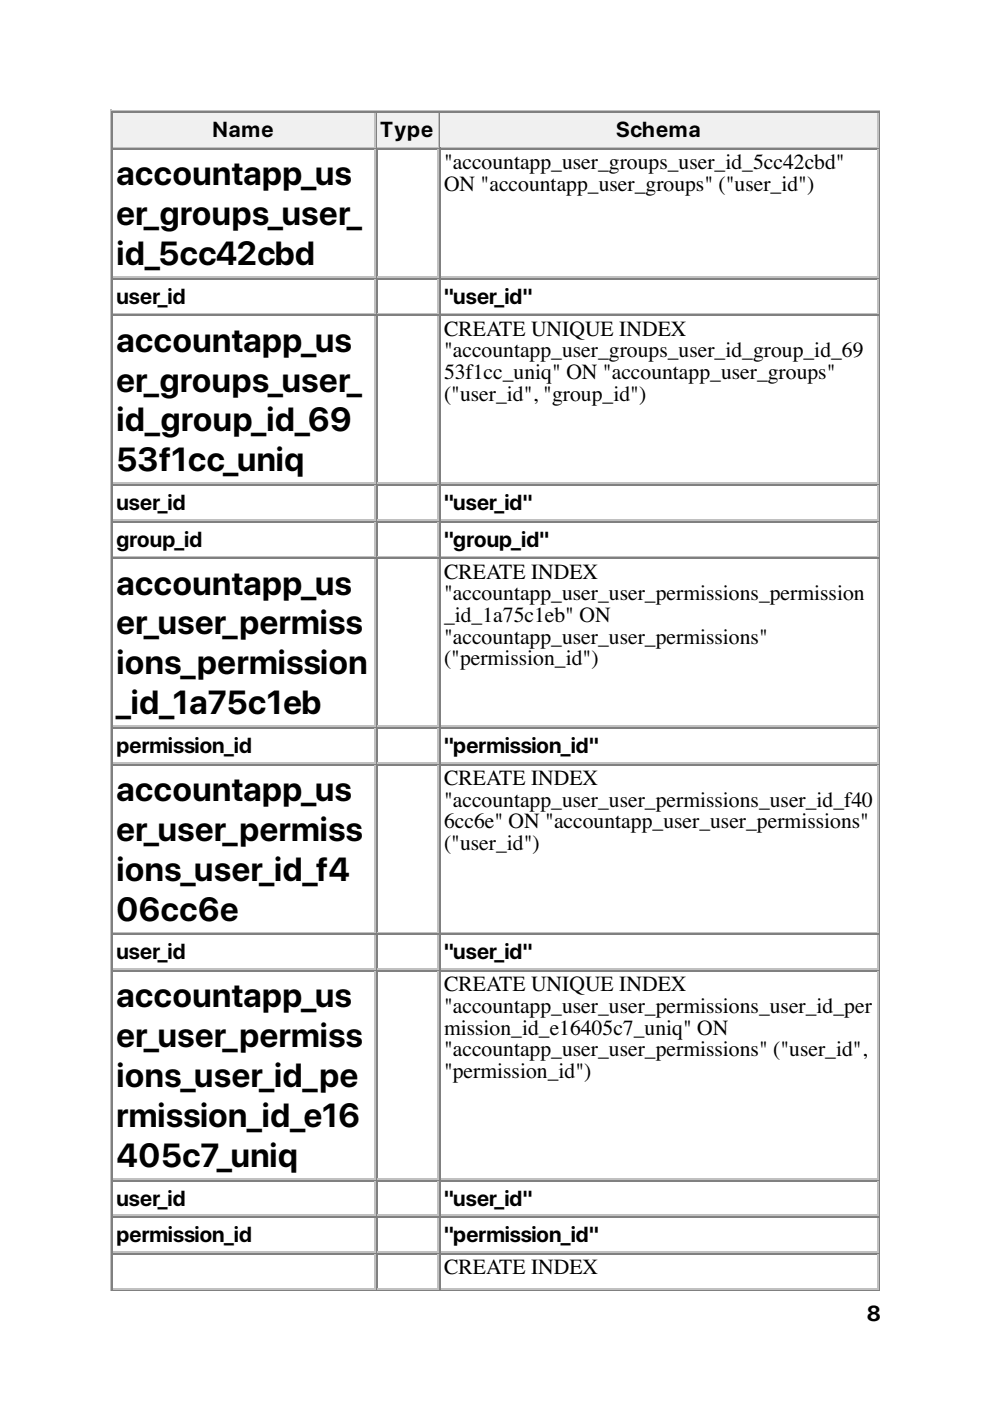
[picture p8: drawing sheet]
<svg xmlns="http://www.w3.org/2000/svg" width="210mm" height="297mm" viewBox="0 0 210 297" stroke-linecap="round" stroke-linejoin="round" font-family="sans-serif">
<defs><g id="words">
<g font-size="7.1">
<text x="24.7" y="39.3">accountapp_us</text>
<text x="24.7" y="47.7">er_groups_user_</text>
<text x="24.7" y="56.2">id_5cc42cbd</text>
<text x="24.7" y="74.6">accountapp_us</text>
<text x="24.7" y="83">er_groups_user_</text>
<text x="24.7" y="91.5">id_group_id_69</text>
<text x="24.7" y="100">53f1cc_uniq</text>
<text x="24.7" y="126.1">accountapp_us</text>
<text x="24.7" y="134.5">er_user_permiss</text>
<text x="24.7" y="143">ions_permission</text>
<text x="24.7" y="151.5">_id_1a75c1eb</text>
<text x="24.7" y="169.8">accountapp_us</text>
<text x="24.7" y="178.3">er_user_permiss</text>
<text x="24.7" y="186.7">ions_user_id_f4</text>
<text x="24.7" y="195.2">06cc6e</text>
<text x="24.7" y="213.5">accountapp_us</text>
<text x="24.7" y="222">er_user_permiss</text>
<text x="24.7" y="230.5">ions_user_id_pe</text>
<text x="24.7" y="238.9">rmission_id_e16</text>
<text x="24.7" y="247.4">405c7_uniq</text>
</g>
<g font-size="4.6">
<text x="45" y="29.1">Name</text>
<text x="80.6" y="29.1">Type</text>
<text x="130.6" y="29.1">Schema</text>
<text x="94.1" y="35.9">&quot;accountapp_user_groups_user_id_5cc42cbd&quot;</text>
<text x="94.1" y="40.5">ON &quot;accountapp_user_groups&quot; (&quot;user_id&quot;)</text>
<text x="24.7" y="64.4">user_id</text>
<text x="94.1" y="64.4">&quot;user_id&quot;</text>
<text x="94.1" y="71.2">CREATE UNIQUE INDEX</text>
<text x="94.1" y="75.8">&quot;accountapp_user_groups_user_id_group_id_69</text>
<text x="94.1" y="80.3">53f1cc_uniq&quot; ON &quot;accountapp_user_groups&quot;</text>
<text x="94.1" y="84.9">(&quot;user_id&quot;, &quot;group_id&quot;)</text>
<text x="24.7" y="108.1">user_id</text>
<text x="94.1" y="108.1">&quot;user_id&quot;</text>
<text x="24.7" y="115.9">group_id</text>
<text x="94.1" y="115.9">&quot;group_id&quot;</text>
<text x="94.1" y="122.7">CREATE INDEX</text>
<text x="94.1" y="127.3">&quot;accountapp_user_user_permissions_permission</text>
<text x="94.1" y="131.9">_id_1a75c1eb&quot; ON</text>
<text x="94.1" y="136.4">&quot;accountapp_user_user_permissions&quot;</text>
<text x="94.1" y="141">(&quot;permission_id&quot;)</text>
<text x="24.7" y="159.7">permission_id</text>
<text x="94.1" y="159.7">&quot;permission_id&quot;</text>
<text x="94.1" y="166.4">CREATE INDEX</text>
<text x="94.1" y="171">&quot;accountapp_user_user_permissions_user_id_f40</text>
<text x="94.1" y="175.6">6cc6e&quot; ON &quot;accountapp_user_user_permissions&quot;</text>
<text x="94.1" y="180.2">(&quot;user_id&quot;)</text>
<text x="24.7" y="203.4">user_id</text>
<text x="94.1" y="203.4">&quot;user_id&quot;</text>
<text x="94.1" y="210.2">CREATE UNIQUE INDEX</text>
<text x="94.1" y="214.8">&quot;accountapp_user_user_permissions_user_id_per</text>
<text x="94.1" y="219.3">mission_id_e16405c7_uniq&quot; ON</text>
<text x="94.1" y="223.9">&quot;accountapp_user_user_permissions&quot; (&quot;user_id&quot;,</text>
<text x="94.1" y="228.5">&quot;permission_id&quot;)</text>
<text x="24.7" y="255.6">user_id</text>
<text x="94.1" y="255.6">&quot;user_id&quot;</text>
<text x="24.7" y="263.4">permission_id</text>
<text x="94.1" y="263.4">&quot;permission_id&quot;</text>
<text x="94.1" y="270.1">CREATE INDEX</text>
<text x="183.8" y="280.1">8</text>
</g>
</g></defs>
<path d="M23.5 23.3v250.5M23.6 23.5h163M24 31.2h55.7M79.6 24v7" fill="none" stroke="#c0c0c0" stroke-width=".35"/>
<path d="M23.8 23.6v7.8M24 23.8h55.7M186.4 23.6v249.8M23.6 273.6h163" fill="none" stroke="#808080" stroke-width=".35"/>
<g fill="#f0f0f0">
<path d="M24 24h55.2v7h-55.2z"/>
<path d="M44.8 24.7h13.4v5.6h-13.4z"/>
</g>
<path d="M79.9 23.6v7.8M80.1 23.8h13" fill="none" stroke="#808080" stroke-width=".35"/>
<path d="M80.1 31.2h13M93 24v7" fill="none" stroke="#c0c0c0" stroke-width=".35"/>
<g fill="#f0f0f0">
<path d="M79.9 24h12.8v7h-12.8z"/>
<path d="M80.4 24.7h11.7v5.6h-11.7z"/>
</g>
<path d="M93.3 23.6v7.8M93.5 23.8h92.8" fill="none" stroke="#808080" stroke-width=".35"/>
<path d="M93.5 31.2h92.8M186.1 24v7" fill="none" stroke="#c0c0c0" stroke-width=".35"/>
<g fill="#f0f0f0">
<path d="M93.4 24h92.5v7h-92.5z"/>
<path d="M130.5 24.7h18.4v5.6h-18.4z"/>
</g>
<g fill="none" stroke="#808080" stroke-width=".35">
<path d="M23.8 31.4v242M24 31.6h55.7M79.9 31.4v242M80.1 31.6h13M93.3 31.4v242M93.5 31.6h92.8M24 59.1h55.7M80.1 59.1h13M93.5 59.1h92.8M24 66.9h55.7M80.1 66.9h13M93.5 66.9h92.8"/>
<path d="M24 102.8h55.7M24 110.6h55.7M24 118.4h55.7M80.1 102.8h13M80.1 110.6h13M80.1 118.4h13M93.5 102.8h92.8M93.5 110.6h92.8M93.5 118.4h92.8M24 154.3h55.7M80.1 154.3h13M93.5 154.3h92.8"/>
<path d="M24 162.1h55.7M80.1 162.1h13M93.5 162.1h92.8M24 198.1h55.7M80.1 198.1h13M93.5 198.1h92.8M24 205.8h55.7M80.1 205.8h13M93.5 205.8h92.8M24 250.3h55.7M24 258.1h55.7M80.1 250.3h13"/>
<path d="M80.1 258.1h13M93.5 250.3h92.8M93.5 258.1h92.8M24 265.8h55.7M80.1 265.8h13M93.5 265.8h92.8"/>
</g>
<g fill="none" stroke="#c0c0c0" stroke-width=".35">
<path d="M79.6 31.8v26.8M93 31.8v26.8M186.1 31.8v26.8M24 58.7h55.7M79.6 59.3v7M80.1 58.7h13M93 59.3v7M93.5 58.7h92.8M186.1 59.3v7M24 66.5h55.7M79.6 67v35.3M80.1 66.5h13"/>
<path d="M93 67v35.3M93.5 66.5h92.8M186.1 67v35.3M24 102.5h55.7M24 110.2h55.7M24 118h55.7M79.6 103v7.1M79.6 110.8v7M79.6 118.5v35.3M80.1 102.5h13M80.1 110.2h13M80.1 118h13"/>
<path d="M93 103v7.1M93 110.8v7M93 118.5v35.3M93.5 102.5h92.8M93.5 110.2h92.8M93.5 118h92.8M186.1 103v7.1M186.1 110.8v7M186.1 118.5v35.3M24 154h55.7M79.6 154.5v7.1M80.1 154h13"/>
<path d="M93 154.5v7.1M93.5 154h92.8M186.1 154.5v7.1M24 161.7h55.7M79.6 162.3v35.3M80.1 161.7h13M93 162.3v35.3M93.5 161.7h92.8M186.1 162.3v35.3M24 197.7h55.7M79.6 198.3v7M80.1 197.7h13"/>
<path d="M93 198.3v7M93.5 197.7h92.8M186.1 198.3v7M24 205.5h55.7M79.6 206v43.8M80.1 205.5h13M93 206v43.8M93.5 205.5h92.8M186.1 206v43.8M24 249.9h55.7M24 257.7h55.7M79.6 250.5v7"/>
<path d="M79.6 258.2v7.1M80.1 249.9h13M80.1 257.7h13M93 250.5v7M93 258.2v7.1M93.5 249.9h92.8M93.5 257.7h92.8M186.1 250.5v7M186.1 258.2v7.1M24 265.5h55.7M24 273.2h55.7M79.6 266v7.1"/>
<path d="M80.1 265.5h13M80.1 273.2h13M93 266v7.1M93.5 265.5h92.8M93.5 273.2h92.8M186.1 266v7.1"/>
</g>
<use href="#words"/>
</svg>
